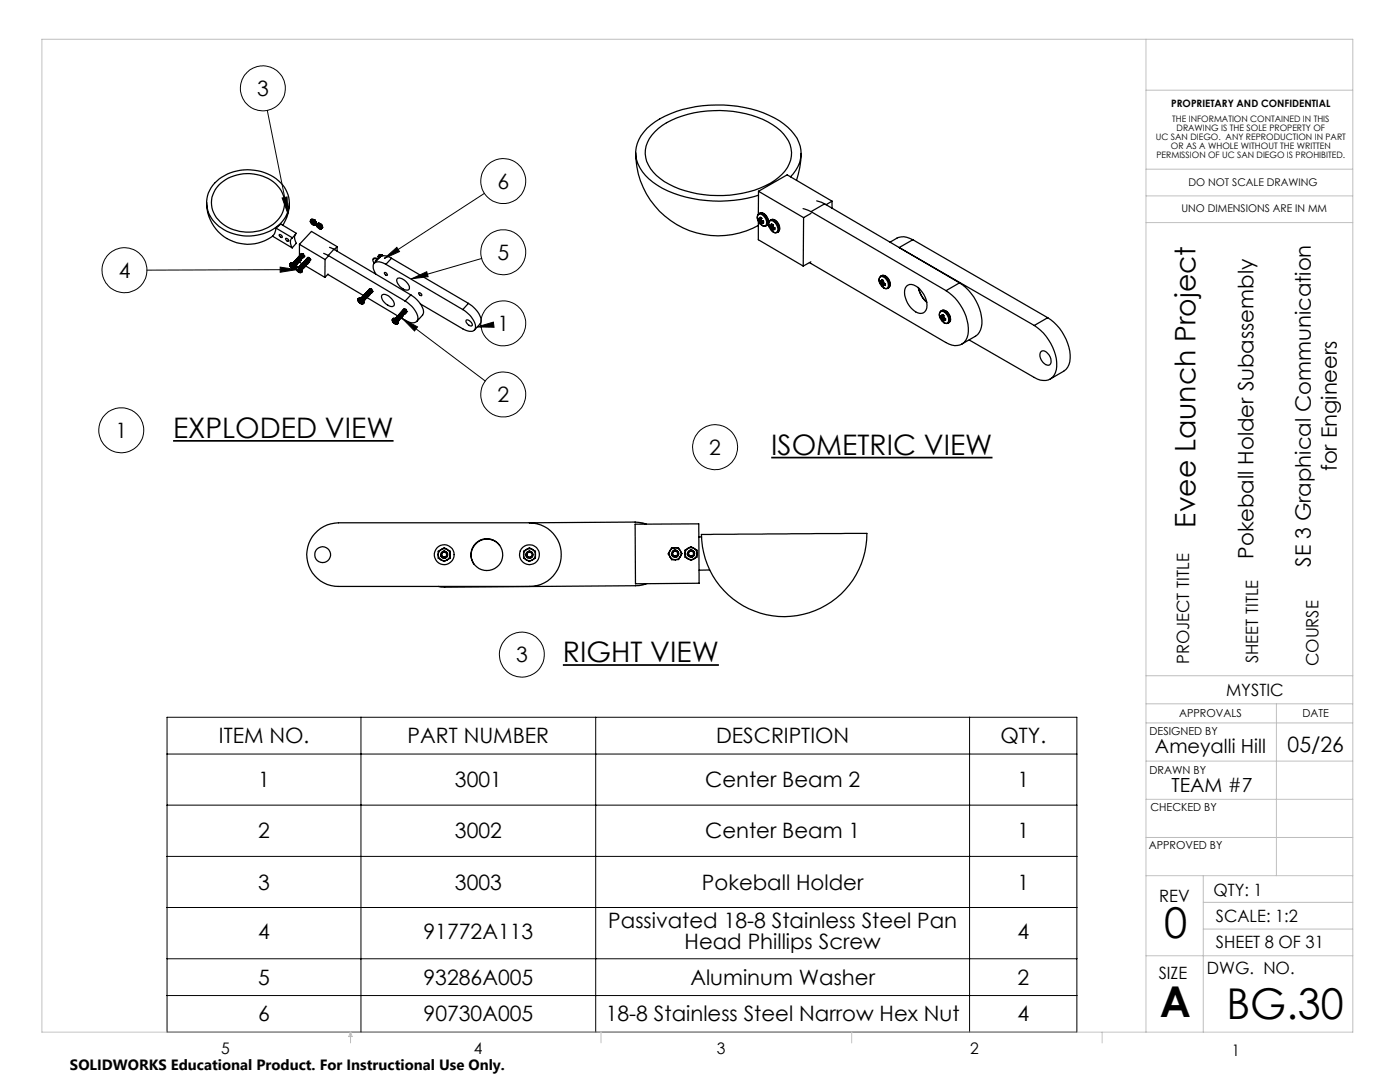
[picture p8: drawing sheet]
<svg xmlns="http://www.w3.org/2000/svg" width="279mm" height="216mm" viewBox="0 0 279 216" stroke-linecap="round" stroke-linejoin="round" font-family="sans-serif">
<defs><g id="words">
<g font-size="8.5">
<text x="232.3" y="187.1">0</text>
<text x="231.5" y="202.9">A</text>
<text x="244.8" y="203.2">BG.30</text>
</g>
<g font-size="5.6">
<text x="34.5" y="87.4">EXPLODED VIEW</text>
<text x="153.9" y="90.7">ISOMETRIC VIEW</text>
<text x="238.6" y="105.3" transform="rotate(-90 238.6 105.3)">Evee Launch Project</text>
<text x="112.3" y="132.1">RIGHT VIEW</text>
</g>
<g font-size="4.2">
<text x="51.3" y="19.1">3</text>
<text x="99.3" y="37.6">6</text>
<text x="99.3" y="51.8">5</text>
<text x="23.7" y="55.4">4</text>
<text x="99.3" y="66">1</text>
<text x="99.3" y="80.2">2</text>
<text x="23" y="87.3">1</text>
<text x="141.6" y="90.7">2</text>
<text x="266.8" y="94" transform="rotate(-90 266.8 94)">for Engineers</text>
<text x="250.2" y="111.5" transform="rotate(-90 250.2 111.5)">Pokeball Holder Subassembly</text>
<text x="261.6" y="113.1" transform="rotate(-90 261.6 113.1)">SE 3 Graphical Communication</text>
<text x="103" y="132.1">3</text>
<text x="43.7" y="148.3">ITEM NO.</text>
<text x="81.4" y="148.3">PART NUMBER</text>
<text x="142.9" y="148.3">DESCRIPTION</text>
<text x="199.6" y="148.3">QTY.</text>
<text x="257" y="150.1">05/26</text>
<text x="51.5" y="157.1">1</text>
<text x="90.8" y="157.1">3001</text>
<text x="140.7" y="157.1">Center Beam 2</text>
<text x="203.1" y="157.1">1</text>
<text x="51.5" y="167.3">2</text>
<text x="90.8" y="167.3">3002</text>
<text x="140.7" y="167.3">Center Beam 1</text>
<text x="203.1" y="167.3">1</text>
<text x="51.5" y="177.5">3</text>
<text x="90.8" y="177.5">3003</text>
<text x="140.1" y="177.5">Pokeball Holder</text>
<text x="203.1" y="177.5">1</text>
<text x="121.4" y="185.3">Passivated 18-8 Stainless Steel Pan</text>
<text x="51.5" y="187.3">4</text>
<text x="84.5" y="187.3">91772A113</text>
<text x="136.6" y="189.4">Head Phillips Screw</text>
<text x="203.1" y="187.3">4</text>
<text x="51.5" y="196.5">5</text>
<text x="84.5" y="196.5">93286A005</text>
<text x="137.8" y="196.5">Aluminum Washer</text>
<text x="203.1" y="196.5">2</text>
<text x="51.6" y="203.8">6</text>
<text x="84.5" y="203.8">90730A005</text>
<text x="120.9" y="203.8">18-8 Stainless Steel Narrow Hex Nut</text>
<text x="203.1" y="203.8">4</text>
</g>
<g font-size="3.9">
<text x="230.5" y="150.2">Ameyalli Hill</text>
<text x="233.8" y="158">TEAM #7</text>
</g>
<g font-size="3.4">
<text x="237.3" y="132.5" transform="rotate(-90 237.3 132.5)">PROJECT TITLE</text>
<text x="251.1" y="132.3" transform="rotate(-90 251.1 132.3)">SHEET TITLE</text>
<text x="263.1" y="133" transform="rotate(-90 263.1 133)">COURSE</text>
<text x="244.7" y="138.8">MYSTIC</text>
<text x="231.3" y="180">REV</text>
<text x="242.2" y="178.7">QTY: 1</text>
<text x="242.7" y="183.9">SCALE: 1:2</text>
<text x="242.7" y="189.2">SHEET 8 OF 31</text>
<text x="231.3" y="195.4">SIZE</text>
<text x="240.9" y="194.3">DWG. NO.</text>
</g>
<g font-size="3.2">
<text x="44.2" y="210.4">5</text>
<text x="94.6" y="210.3">4</text>
<text x="143.1" y="210.4">3</text>
<text x="193.6" y="210.3">2</text>
<text x="245.8" y="210.7">1</text>
</g>
<text font-size="3" x="14" y="213.5">SOLIDWORKS Educational Product. For Instructional Use Only.</text>
<g font-size="2.2">
<text x="235.3" y="143.1">APPROVALS</text>
<text x="259.9" y="143.1">DATE</text>
<text x="229.4" y="146.7">DESIGNED BY</text>
<text x="229.4" y="154.4">DRAWN BY</text>
<text x="229.6" y="161.8">CHECKED BY</text>
<text x="229.3" y="169.4">APPROVED BY</text>
</g>
<g font-size="2.1">
<text x="237.2" y="37.1">DO NOT SCALE DRAWING</text>
<text x="235.8" y="42.3">UNO DIMENSIONS ARE IN MM</text>
</g>
<text font-size="2" x="233.8" y="21.4">PROPRIETARY AND CONFIDENTIAL</text>
<g font-size="1.8">
<text x="230.7" y="27.9">UC SAN DIEGO. ANY REPRODUCTION IN PART</text>
<text x="233.7" y="29.7">OR AS A WHOLE WITHOUT THE WRITTEN</text>
<text x="233.9" y="24.4">THE INFORMATION CONTAINED IN THIS</text>
<text x="234.8" y="26.2">DRAWING IS THE SOLE PROPERTY OF</text>
<text x="230.8" y="31.5">PERMISSION OF UC SAN DIEGO IS PROHIBITED.</text>
</g>
</g></defs>
<path d="M34.5 88h44M153.9 91.3h44.2M112.3 132.7h31.2" fill="none" stroke="#000" stroke-width=".34"/>
<g fill="none" stroke="#000" stroke-width=".2">
<path d="M53.3 22l4.2 20.7M56.3 39.5l1-.2 .2 3.4zM96.7 38.6l-20 13M55.9 53.3l3.3 .5-3.3 .5zM59.2 53.8l-29.9 .1M76.7 51.6l2.5-2.2 .5 .8zM82.1 55.6l3.1-1.4 .2 1zM96.1 51.6l-14 4M80.4 63.6l16.4 12.4M80.4 63.6l2.9 1.6-.6 .8zM95.2 65.2l3.3-.9 .1 1zM96 65.1l-.8 .1"/>
<path d="M33.3 143.1h181.6v62.9h-181.6zM33.3 150.5h181.6M72 143.1v62.9M118.9 143.1v62.9M193.5 143.1v62.9M33.3 160.7h181.6M33.3 170.9h181.6M33.3 181.1h181.6M33.3 191.3h181.6M33.3 198.6h181.6"/>
<circle cx="52.5" cy="17.6" r="4.5"/>
<circle cx="100.4" cy="36.1" r="4.5"/>
<circle cx="24.9" cy="53.9" r="4.5"/>
<circle cx="100.4" cy="50.3" r="4.5"/>
<circle cx="100.4" cy="78.7" r="4.5"/>
<circle cx="100.4" cy="64.5" r="4.5"/>
<circle cx="24.2" cy="85.9" r="4.5"/>
<circle cx="142.7" cy="89.2" r="4.5"/>
<circle cx="104.2" cy="130.6" r="4.5"/>
</g>
<g fill="none" stroke="#c0c0c0" stroke-width=".2">
<path d="M8.4 7.8h261.6v198.2h-261.6zM228.7 7.8v198.2M228.7 18h41.3M228.7 33.8h41.3M228.7 39.1h41.3M228.7 44.4h41.3M228.7 134.8h41.3M228.7 159.5h41.3M228.7 151.9h41.3M228.7 144.3h41.3M228.7 140.4h41.3M254.7 140.4v34.3"/>
<path d="M228.7 174.7h41.3M228.7 167.1h41.3M240.1 174.7v31.3M228.7 190.7h41.3M240.1 185.4h29.9M240.1 180.1h29.9M70 206v2.1M70 206l.3 .8h-.7zM119.9 206v2.1M170 206v2.1M220 206v2.1"/>
</g>
<path d="M56.3 39.5l1-.2 .2 3.4zM76.7 51.6l2.5-2.2 .5 .8zM82.1 55.6l3.1-1.4 .2 1zM95.2 65.2l3.3-.9 .1 1zM80.4 63.6l2.9 1.6-.6 .8zM55.9 53.3l3.3 .5-3.3 .5z" fill="#000"/>
<g fill="none" stroke="#000" stroke-width=".25">
<path d="M42.8 36.5a9.5 9.5 0 0 1 14 .9 5.8 5.8 0 0 1-2.4 8.4 9.6 9.6 0 0 1-12-1.9 5.5 5.5 0 0 1 .4-7.4zM43.6 37a8.3 8.3 0 0 1 12.5 1 5.3 5.3 0 0 1-2.6 7.4 8.3 8.3 0 0 1-10.6-2.4 4.9 4.9 0 0 1 .7-6zM126.9 30.4a16.5 16.5 0 0 0 24.4 14.6M130.7 26.3a17.1 17.1 0 0 1 11.7-4.2 19.3 19.3 0 0 1 13.4 4 5.7 5.7 0 0 1 .9 8 15.4 15.4 0 0 1-9.8 4.7 21.1 21.1 0 0 1-15.1-3.2 6.3 6.3 0 0 1-2.9-6.5 6.5 6.5 0 0 1 1.8-2.8zM151.4 38.2l9 5.2M151.4 38.2l5.7-3.3 9 5.2M151.4 38.2l-.1 4.6M157.8 35.3a6.2 6.2 0 0 0 .1-9.2 18.8 18.8 0 0 0-12.1-5 24.2 24.2 0 0 0-15.1 3.2 7.2 7.2 0 0 0-3.7 7.6 9.8 9.8 0 0 0 5.2 5.7 26.4 26.4 0 0 0 19.2 1.3M159.9 30.6a17.7 17.7 0 0 1-.9 5.4M41.2 40.4a8.3 8.3 0 0 0 4.5 7.4 8.3 8.3 0 0 0 8.7-.7M54.4 47.1l3.9 2.4M55.1 45.5l.9-.8 3.2 1.9-.9 .8"/>
<path d="M55.1 45.5a2.56 2.56 0 0 1-.7 1.6M55.1 45.5l3.2 1.9M55.7 46.8a.47 .47 0 0 1 .6 .6l-.5-.3zM57 47.6a.43 .43 0 0 1 .5 .6l-.3-.2zM57.7 40.6l-.2 2.1-1.1 2.2M57.8 52.7a.75 .75 0 0 1 1 .9 .91 .91 0 0 1-1-.9zM57.9 52.6a.81 .81 0 0 1 1 .9M58 53.2a.34 .34 0 0 1-.2-.4 .34 .34 0 0 1 .3-.2 .93 .93 0 0 1 .8 1M58 52.6l.2-.1 .4 .1M58 53.1l.1 .1M58 53.1h.1M58.1 53.1h.1"/>
<path d="M58.1 53.1l-.1-.1v.1M58.1 53.2h.1M58.1 53.2v.1M58.1 53.3h.1M58.1 53.3l.1 .1M58.2 53.4l.1 .1M58.2 53l-.1 .1M58.2 53l-.1 .2M58.3 53l-.2 .2M58.3 53.4v.1M58.3 53.4h.1M58.3 53.2l.1 .1"/>
<path d="M58.3 53.2h.1M58.3 53.2l-.1 .2M58.3 53.1l-.2 .2M58.3 53.2l-.2 .1M58.3 47.4a1.49 1.49 0 0 0 0 2.1M58.3 53.1v.1M58.3 53.1l-.1-.1-.1 .1M58.4 53.4h.1M58.4 53.3l.2 .1h-.2M58.4 53.3h.1M58.4 52.5h.3M58.4 53.3l-.1 .1"/>
<path d="M58.5 53.3l-.1 .1M58.5 52.4h.3M58.6 52.6a.64 .64 0 0 1 .3 .9M58.6 52.3h.1M58.6 52.6l.3 .3M58.6 52.3h.3M58.7 52.2h.1M58.7 52.5l.3 .3M58.7 52.5l.3 .4-.1 .1M58.7 52.5h.1M58.7 52.5l.3 .5M58.7 52.2h.3"/>
<path d="M58.8 52.4l-.3 .1M58.8 52.4l.2 .2v.3M58.8 52.4h.1M58.8 52.4l.3 .3M58.8 52.4l.3 .4M58.9 46.8l-.1 .8 .3 .9-.8 1M58.9 52.4h-.3M58.9 52.4l.3 .2-.1 .2M58.9 52.3l.2 .2 .1 .3M58.9 52h.3M58.9 52.3v.1M58.9 52.3l.3 .3"/>
<path d="M58.9 53.5l-.2 .2-.3-.1M59 53h.1M59 52.2l.3 .3M59 52.2l-.3 .1M59 52.2l.3 .3-.1 .2M59 52.2l.3 .5M59 51.9h.3M59 52.2h.1M59.1 52.1l-.3 .1M59.1 52.1l.2 .2v.3M59.1 52.8h.1M59.1 51.8h.1"/>
<path d="M59.1 52.1l.2 .3M59.1 52.1l.3 .5M59.1 52.1h-.3M59.1 51.8h.3M59.1 52.1h.1M59.2 53.4a.79 .79 0 0 1 .8 1h-.1a.87 .87 0 0 1-.7-1zM59.2 53.4l-.1 .2 .1 .3M59.2 52l-.3 .1M59.2 52l.3 .4-.1 .1M59.2 52h.1M59.2 52l.2 .2v.3M59.2 53.4a.92 .92 0 0 1 1 .9"/>
<path d="M59.2 51.7h.1M59.2 52l.2 .3M59.2 51.7h.2M59.2 53.3l.7 .1M59.2 53.9v-.1l.1 .1M59.2 53.9l.1 .1M59.2 53.3a.92 .92 0 0 1 1.1 1M59.2 53.3v.1M59.3 51.6h.1M59.3 51.9l.2 .3M59.3 51.9l-.4 .1M59.3 51.9l.3 .4-.1 .1"/>
<path d="M59.3 51.9h.1M59.3 51.9l.2 .5M59.3 51.6h.2M59.3 53.8l-.1 .1M59.3 53.9h.1M59.3 54h.1M59.3 51.8l-.2 .1M59.3 51.8l.3 .2v.3M59.3 51.8h.1M59.3 54l.2-.2-.2 .2M59.4 51.5h.1M59.4 54v.1"/>
<path d="M59.4 51.8l.2 .3M59.4 51.8l.3 .4M59.4 51.5h.3M59.4 54.1h.1M59.4 54.1v.1M59.4 53.8v-.1l.2 .1M59.4 53.9h.1M59.4 53.8h.1l-.1 .1M59.4 53.8v.1M59.4 54.2h.2M59.4 51.7l-.2 .1M59.4 51.7l.3 .3v.2"/>
<path d="M59.4 51.7h.1M59.4 51.7l.3 .2v.2M59.4 51.4h.3M59.5 51.7l.2 .3M59.5 52.4h.1M59.5 51.3h.1M59.5 51.6l.3 .3M59.5 51.6l-.3 .1M59.5 51.6l.4 .4-.1 .1M59.5 51.6h.1M59.5 51.6l.3 .4M59.5 51.3h.3"/>
<path d="M59.6 54.2h.1M59.6 53.9v.1M59.6 53.9h.1M59.6 54l-.2 .2M59.6 53.9l-.2 .2M59.6 54h.1M59.6 53.8v.1M59.6 51.5l-.3 .1M59.6 51.5l.3 .2v.3M59.6 51.5h.1M59.6 53.8l-.2 .2M59.6 53.8l-.2 .3"/>
<path d="M59.7 54.3h.5M59.7 52.2h.1M59.7 54.2h.1M59.7 54l.1 .2h-.1M59.7 54h.1M59.7 51.5l.2 .3M59.7 51.5l.2 .4M59.7 53.3h.3zM59.7 54l-.1 .2M59.7 51.4l-.3 .1M59.7 51.4l.3 .3v.2M59.7 51.4l.3 .4"/>
<path d="M59.7 52.1v.2l.6 .3M59.7 51.4h.1M59.7 54.1v.1M59.8 51.4l.2 .2M59.8 51.1h.2M59.8 48.8v2.3M59.8 54.1l-.1 .1M59.8 48.8l5.1 3M59.8 48.8l2.4-2.6 5.1 3M59.8 53.2h.3M59.8 53.2h.1M59.8 52h.1"/>
<path d="M59.8 53.4l.3 .3M59.8 51.3l.3 .3M59.8 51.3l-.3 .1M59.8 51.3l.3 .3-.1 .2M59.8 51.3l.3 .4M59.8 51h.3M59.8 51h.1M59.8 51.3h.1M59.9 53.4l.4 .5v.3M59.9 53.4l.2 .3M59.9 53.4h.1M59.9 53.1h.3"/>
<path d="M59.9 51.2l-.3 .1M59.9 51.2l.2 .2v.2M59.9 53.1h.1M59.9 51.9h.1M59.9 50.9h.1M59.9 51.2l.3 .3M59.9 51.2l.3 .4M59.9 51.2h-.2M59.9 50.9h.3M59.9 51.2h.1M60 53h.1M60 53.3l.3 .3"/>
<path d="M60 53.3l.3 .3-.1 .1M60 53.3l.3 .4M60 53h.3M60 53.3h.1M60 51.1l.3 .3v.2M60 51.1h.1M60 51.1l.3 .2v.2M60 50.8h.1M60 51.1l.3 .3M60 50.8h.3M60 51.8v.1M60.1 52.9h.1"/>
<path d="M60.1 53.2l.3 .2M60.1 53.2h-.3M60.1 53.2l.3 .3-.1 .2M60.1 53.2h.1M60.1 53.2l.3 .4M60.1 52.9h.3M60.1 50.7h.1M60.1 51l.3 .3M60.1 51h-.3M60.1 51l.3 .4-.1 .1M60.1 51h.1M60.1 51l.3 .4"/>
<path d="M60.1 50.7h.3M60.1 51.7v.1M60.1 53.1h-.2M60.1 53.1l.3 .3v.2M60.1 52.8h.1M60.1 53.1h.1M60.2 53.1l.2 .2M60.2 53.1l.3 .4M60.2 52.8h.3M60.2 50.9l-.3 .1M60.2 50.9l.2 .2v.3M60.2 50.9h.1"/>
<path d="M60.2 50.9l.3 .3M60.2 50.6v.1M60.2 50.9l.3 .4M60.3 52.7h.1M60.3 53l.2 .2M60.3 53l-.4 .1M60.3 53l.3 .3-.1 .1M60.3 53h.1M60.3 53l.2 .4M60.3 52.7h.2M60.3 54.3h-.1M60.3 50.8l-.3 .1"/>
<path d="M60.3 50.8l.3 .3-.1 .2M60.3 50.8h.1M60.3 50.8l.3 .2M60.4 53.6h.1M60.4 52.6h.1M60.4 52.9l.2 .2M60.4 52.9l-.4 .1M60.4 52.9l.2 .3v.1M60.4 52.9h.1M60.4 52.9l.2 .4M60.4 52.6h.2M60.4 51.4h.1"/>
<path d="M60.4 50.7l-.3 .1a.34 .34 0 0 1 .4 0 .34 .34 0 0 1 .1 .4l-.1-.2-.2-.2M60.4 50.7l.3 .3-.1 .2M60.4 50.7h.1M60.4 50.7l.1 .1M60.4 52.8h-.3M60.4 52.8l.3 .3v.1M60.4 52.5h.3M60.4 52.8h.1M60.5 53.5h.1M60.5 52.8l.2 .2M60.5 52.8l.2 .4M60.5 51.3h.1"/>
<path d="M60.5 52.7l.3 .2M60.5 52.7h-.3M60.5 52.7l.3 .3-.1 .1M60.5 52.7l.3 .4M60.5 52.7h.1M60.6 53.3h.1M60.6 52.6l.3 .2M60.6 52.6h-.3M60.6 52.6l.3 .2v.2M60.6 52.6l.3 .4 3.9 2.4M60.6 52.3h.3M60.6 52.6h.1"/>
<path d="M60.7 51.1h.1M60.7 52.5h-.3M60.7 52.5l.3 .2v.2M60.7 53.2h.1M60.7 52.5l.3 .2M60.7 52.5l.3 .4M60.7 52.2h.3M60.7 52.5h.1M60.8 52.1h.1M60.8 52.4l.3 .2M60.8 52.4h-.3M60.8 52.4l.3 .2-.1 .2"/>
<path d="M60.8 52.4l.3 .4M60.8 52.1h.3M60.8 52.4h.1M60.9 52h.1M60.9 52.3l.3 .2M60.9 52.3h-.3M60.9 52.3l.3 .3-.1 .1M60.9 52.3h.1M60.9 52.3l.3 .4M60.9 52h.3M61 52.2l.3 .3-.1 .1M61 51.9h.1"/>
<path d="M61 52.2h.1M61 52.2l.3 .2M61 52.2l.3 .4M61 51.9h.3M61.1 51.8h.1M61.1 52.1l.3 .2M61.1 52.1l-.2-.1-.2 .2h.3M61.1 52.1l.3 .3-.1 .1M61.1 52.1h.1M61.1 52.1l.3 .4M61.1 51.8h.3M61.1 52.8h.1"/>
<path d="M61.2 52.7h.1M61.2 51.6h.1M61.2 52l.3 .2M61.2 52h-.3M61.2 52l.3 .2-.1 .2M61.2 52h.1M61.2 52l.3 .4M61.2 51.6h.3M61.3 51.9h-.3M61.3 51.9l.3 .2-.1 .2M61.3 51.9h.1M61.3 52.6h.1"/>
<path d="M61.3 51.9l.3 .2M61.3 51.9l.3 .4M61.4 51.8l.3 .2M61.4 51.8h-.3M61.4 51.8l.3 .2-.1 .2M61.4 51.8l.3 .4M61.4 51.8h.1M61.5 52.4h.1M61.5 51.6l.3 .3M61.5 51.7h-.3M61.5 51.7l.3 .2-.1 .2M61.5 51.4h.1"/>
<path d="M61.5 51.6l.3 .5M61.5 51.6v.1M61.6 52.3h.1M61.6 51.5l.2 .3M61.6 51.5l-.3 .1h.3M61.6 51.5l.3 .5M61.6 51.5v.1M61.7 51.4l-.4 .1a.35 .35 0 0 1 .5 0 .35 .35 0 0 1 0 .5v-.2l-.2-.2M61.7 51.5h-.4M61.7 51.5l.2 .2v.2M61.7 51.4l.1 .1M61.7 51.4v.1"/>
<path d="M61.8 52.1h.1M61.9 52h.1M61.9 44.2l.3 .4M62 51.8v.1M62 43.9l.2 .1M62 43.9l-.1 .3M62 51.9h-.1M62.2 44.2l.3 .1 .2 .3a.39 .39 0 0 1-.4 0 .39 .39 0 0 1-.1-.4zM62.2 44l-.3 .2M62.2 44l.5 .3M62.2 44.6l.5 .3M62.2 44h.3"/>
<path d="M62.2 44.2h.1M62.3 44.2a.27 .27 0 0 0 .1 .3 .27 .27 0 0 0 .3 .1M62.3 44.2l.4 .4zM62.3 44.8l.4 .1M62.5 44l.2 .3M62.6 43.8l.3 .2M62.6 43.8l-.4-.1-.2 .2M62.6 43.8l-.1 .2M62.7 44.3l.2 .4M62.7 44.9h.2M62.7 44.3l.2 .2M62.7 43.9h.1"/>
<path d="M62.7 43.9l.2 .1M62.9 44.7l-.2 .2M62.9 44.7v.2M62.9 44l.2 .3M62.9 44.5v.2M63.1 44.3v.4l-.2 .2M63.1 44.3l-.2 .2M63.1 44.9l.2 .3M63.3 45.2l.3 .4M63.3 44.8v.4M63.3 44.8l.4 .1M63.3 44.8l-.2 .1"/>
<path d="M63.3 45.2l.1 .1M63.4 45.3h.1M63.4 45l.1 .3M63.4 45a.35 .35 0 0 1 .4 .1 .35 .35 0 0 1 .1 .4l-.4-.2M63.4 44.7l.3 .2M63.4 44.7l-.1 .1M63.5 45v.3M63.5 45h-.1M63.5 45l.2 .3 .3 .1M63.5 45h.1M63.6 45.5h.1M63.6 44.5l.3 .1"/>
<path d="M63.6 45l.4 .3M63.6 44.5l-.5 .4M63.6 44.5l-.2 .2M63.6 45.5v.1M63.6 45.6l.5 .1M63.6 45l.3 .3M63.7 44.9l.4 .4M63.7 44.9l.3 .1M63.9 44.6l.3 .2M63.9 44.6l.3 .3M64 45l.1 .3M64.1 45.3v.4"/>
<path d="M64.1 45.3l.1 .2M64.2 44.8l.2 .6-.2 .1M64.2 44.8l-.2 .2M64.2 45.5l-.1 .2M64.6 50.6l.9 .4M64.9 51.8l-.1 3.6M65.4 54.8l7.2 4.2 .3-.1M65.5 54.7l-.7 .7M65.5 51l15.4 9.1M65.5 51.1l-.6 .7M65.8 49.4l.8 .3M66.6 49.7l-1.1 1.3"/>
<path d="M66.6 49.7l15.4 9.1M67.3 49.2l-.6 .6M67.3 49.2v.9M71.4 59.8a.77 .77 0 0 1 1.1 .8 .79 .79 0 0 1-1.1-.8zM71.5 59.7l.1 .5M71.5 59.5h.3l.4 .1M71.5 59.5v.1a.87 .87 0 0 1 1 1M71.5 59.5a.87 .87 0 0 1 1.1 1M72 59.5h.3M72.1 59.4h.3M72.2 59.6a.69 .69 0 0 1 .4 .9M72.2 59.6l.3 .3z"/>
<path d="M72.2 59.3h.1M72.2 59.3h.3M72.3 59.2h.1M72.3 59.5l.3 .3M72.3 59.5l.2 .2v.3M72.3 59.5h.1M72.3 59.5l.3 .5M72.3 59.2h.3M72.4 59.4l-.3 .1M72.4 59.4l.3 .3-.1 .2M72.4 59.1h.3M72.4 59.4h.1"/>
<path d="M72.4 59.4l.3 .3M72.4 59.4l.3 .5M72.5 59.3l.3 .3M72.5 59.3l-.3 .1M72.5 59.3l.3 .3-.1 .2M72.5 59.3h.1M72.5 59.3l.3 .5M72.6 60h.1M72.6 59.2l.3 .3M72.6 59.3h-.3M72.6 59.3l.2 .1v.3M72.6 59.2l.3 .5"/>
<path d="M72.6 58.9h.3M72.6 59.2v.1M72.7 59.2h-.3M72.7 59.9h.1M72.7 59.1l.3 .3M72.7 59.1l.2 .2 .1 .3-.3-.4M72.7 58.8h.3M72.7 58.8h.1M72.7 59.1v.1M72.8 59.8h.1M72.8 58.7h.1M72.8 59l.3 .3"/>
<path d="M72.8 59.1h-.3M72.8 59.1l.3 .2-.1 .2M72.8 59l.3 .5M72.8 59l-.3 .1M72.8 58.7h.3M72.8 59v.1M72.9 58.6h.1M72.9 58.9l.3 .3M72.9 58.9l.2 .3v.2M72.9 58.9h.1M72.9 58.9l.3 .4 6.2 3.7M72.9 58.6h.3"/>
<path d="M72.9 59.7h.1M73 58.8l-.3 .1M73 58.8l.2 .3v.2M73 58.5h.3M73 58.8h.1M73 58.8l.2 .3M73 58.8l.2 .2v.3M73.1 58.4h.1M73.1 58.7l.2 .3M73.1 58.7l-.4 .1M73.1 58.7l.3 .4-.1 .1M73.1 58.7h.1"/>
<path d="M73.1 58.7l.2 .5M73.1 58.4h.2M73.2 59.4h.1M73.2 58.3h.1M73.2 58.6l.2 .3M73.2 58.6l-.4 .1M73.2 58.6l.2 .3v.2M73.2 58.6h.1M73.2 58.6l.2 .5M73.2 58.3h.2M73.2 58.5l-.2 .1M73.2 58.5l.3 .3v.2"/>
<path d="M73.2 58.2h.4M73.2 58.5h.1M73.3 58.5l.2 .3M73.3 58.5l.3 .4M73.3 59.2h.1M73.3 58.4l.3 .3M73.3 58.4l-.3 .1M73.3 58.4l.3 .3v.2M73.3 58.4h.1M73.3 58.4l.3 .4M73.3 58.1h.3M73.3 58.1h.1"/>
<path d="M73.4 59.1h.1M73.4 58.3l-.3 .1M73.4 58.3l.3 .3v.2M73.4 58.3l.3 .5M73.4 58h.3M73.4 58.3h.1M73.5 58.3l.2 .3M73.5 58.2l-.3 .1M73.5 58.2l.3 .3v.2M73.5 57.9h.3M73.5 58.9h.1M73.6 58.2l.2 .3"/>
<path d="M73.6 58.2l.2 .3v.2M73.6 58.2h-.1M73.6 58.8h.1M73.6 57.8h.1M73.6 58.1l.3 .3M73.6 58.1l-.3 .1M73.6 58.1l.3 .3-.1 .2M73.6 58.1l.3 .5M73.6 57.8h.3M73.6 58.1h.1M73.7 57.7h.1M73.7 58l.3 .3"/>
<path d="M73.7 58l-.3 .1M73.7 58l.3 .3-.1 .2M73.7 58h.1M73.7 58l.3 .5M73.7 57.7h.3M73.8 57.9l-.3 .1M73.8 57.9l.3 .3-.1 .2M73.8 57.6v.1M73.8 57.9h.1M73.8 57.9l.3 .3M73.8 57.9l.3 .3v.1M73.9 57.8l.3 .3"/>
<path d="M73.9 57.8l-.3 .1M73.9 57.8l.3 .4-.1 .1M73.9 57.8h.1M73.9 57.8l.3 .4M74 58.5h.1M74 57.7h-.3a.36 .36 0 0 1 .4 .1 .36 .36 0 0 1 .1 .4M74 57.7l.3 .3-.1 .2M74 57.7h.1M74 57.7l.2 .1M74.2 58.2h.1M74.3 58.1h.1M74.5 51.7l.3-.2 .6 .2"/>
<path d="M75 52v.1M75.1 52.1h-.2v.2M75.3 51.8l-.2-.1a.45 .45 0 0 0-.7 0 .45 .45 0 0 0 .2 .7l.1 .1M75.5 51.2l.1 .3zM75.5 51h.2M75.5 51v.2M75.7 51l-.2 .2M75.7 51l.3 .2M75.7 51h.3M75.8 51.3l-.1 .1M75.8 51.3h.1M76 51l.1 .2"/>
<path d="M76.2 50.9l-.5-.1-.2 .2M76.2 50.9l-.2 .1M76.2 50.9l.2 .1M76.2 58.9a2.01 2.01 0 0 1 2.4 1.4 .6 .6 0 0 1-.1 .8 .6 .6 0 0 1-.9-.1 2.04 2.04 0 0 1-1.4-2.1zM76.3 50.9h.1M76.3 50.9l.1 .1M76.7 54.4a.41 .41 0 0 1 .5 .1 .41 .41 0 0 1 0 .5l-.4-.3zM77 52.7a1.93 1.93 0 0 0-2.4-.1 2.16 2.16 0 0 0 .4 2.2M77 52.7l15.4 9.1M78.1 51.5a2.08 2.08 0 0 0-2.3-.2l-1.1 1.2M78.1 51.5l-1.1 1.2M78.1 51.5l15.4 9"/>
<path d="M79.4 55.5a2.29 2.29 0 0 1 2.3 2.1 .99 .99 0 0 1-1.5-.1 1.44 1.44 0 0 1-.8-2zM82 58.8a4.8 4.8 0 0 1 2.5 3.6l-.1 .4-1.2 1.3M82 58.8l-1.1 1.3M83.6 58.4a.47 .47 0 0 1 .5 .6l-.5-.3zM151.3 42.9a.95 .95 0 0 1 1.4 .6 1.04 1.04 0 0 1-.1 1.6 1.64 1.64 0 0 1-1.3-2.2zM151.3 43.9l.2 .2M151.3 44.2v3.6l9 5.3M151.5 42.7a.99 .99 0 0 0-.2 1.3M151.5 42.7a1.62 1.62 0 0 1 1.5 2.3h-.1M151.5 43.7h.1M151.5 43.7l-.2-.1v.3M151.5 44.1h.1"/>
<path d="M151.5 44.1l.1 .1M151.6 44.2h.1M151.6 44.2v.1M151.6 43.7h.1M151.6 44.3h.1M151.6 44.3l.1 .3M151.6 43.6v.1M151.7 42.5a1.59 1.59 0 0 1 1.7 1.9l-.4 .5M151.7 42.5a1.12 1.12 0 0 1 1.3 .8 1.16 1.16 0 0 1 0 1.6M151.7 42.5l-.2 .2M151.9 44.5l.1 .2-.3-.1M151.9 44.5h.1"/>
<path d="M151.9 43.8l.1 .2M151.9 43.8l-.4 .3M152 44.4l-.1 .1M152 44.4h.1M152 44l.1 .1M152 44h.1M152 44.4l.3-.2-.6 .4M152 43.6l-.7 .3M152 43.5l-.4 .1M152 44l-.4 .2M152 43.5l-.1 .3M152 43.5a.21 .21 0 0 0-.3-.2 .21 .21 0 0 0-.1 .3"/>
<path d="M152 43.6l-.4 .1M152.1 45h.8M152.1 44.4h.1M152.1 44.1a.23 .23 0 0 1 .3 .1 .23 .23 0 0 1-.1 .3l-.2-.1M152.1 44.1h.1M152.1 44.1l-.5 .2M152.4 44.2l-.3 .2M153 44.9l-.1 .1M153.5 44.2a.92 .92 0 0 1 1.4 .6l.2 .4a.7 .7 0 0 1 .1 .9 .7 .7 0 0 1-.9 .2l-.5-.5a1.57 1.57 0 0 1-.3-1.6zM153.6 45.2l.1 .2M153.7 44a1.05 1.05 0 0 0-.2 1.3M153.7 44a1.68 1.68 0 0 1 1.6 2.1l-.2 .3"/>
<path d="M153.7 44l.2-.1a1.64 1.64 0 0 1 1.4 2.4l-.2 .1M153.7 45.4h.1M153.7 45.4l.5-.3-.4 .3M153.8 45h.1M153.8 45.4v.1M153.8 45.5h.1M153.8 45.5l.1 .1M153.8 45l-.2-.1v.3M153.9 45.6h.1M153.9 45.6l.1 .3M153.9 45h.1M153.9 45h-.1"/>
<path d="M153.9 43.9a1.56 1.56 0 0 1 1.7 1.8l-.3 .5M154.2 45.8v.2l-.2-.1M154.2 45.8h.1M154.2 45.7v.1M154.2 45.7h.1M154.2 45.3h.1M154.2 45.2v.1M154.2 45.2h.1M154.2 44.8l-.3 .2M154.2 45.3l-.4 .2M154.2 45.3l.1 .1M154.2 44.8v.4"/>
<path d="M154.2 44.8a.2 .2 0 0 0-.2-.1 .2 .2 0 0 0-.1 .3M154.2 44.9l-.6 .3M154.2 45.7l.4-.2-.6 .4M154.2 44.9l-.4 .1M154.3 45.7h.1M154.3 45.4h.1M154.3 46.3l.5 .2 .3-.1M154.3 45.4a.25 .25 0 0 1 .3 .1 .25 .25 0 0 1 0 .3l-.3-.1M154.3 45.4l-.4 .2M154.4 45.4l-.5 .2M154.6 45.5l-.3 .2M160.3 41.6l1.6 .6"/>
<path d="M160.4 43.4l-.1 9.7M161.5 52.4l27.2 15.9a2.72 2.72 0 0 0 4.3-.9 8.9 8.9 0 0 0-3.6-9l-.6-.4M161.8 52.2l-1.5 .9M161.9 42.2l26.9 15.8M161.9 42.6l-1.5 .8M163 40.1l1.6 .6M164.6 40.7l-2.7 1.5M164.6 40.7l26.9 15.7M166.1 40.1l-1.2 .8M166.1 40.1v1.5M175.6 55.4a.96 .96 0 0 1 1.4 .6l.2 .3a.77 .77 0 0 1 .1 .8 .77 .77 0 0 1-.7 .5l-.7-.6a1.54 1.54 0 0 1-.3-1.6zM175.6 56.4l.2 .2"/>
<path d="M175.8 55.1a1 1 0 0 0-.2 1.4M175.8 55.1a1.12 1.12 0 0 1 1.3 .8 1.22 1.22 0 0 1 .1 1.6M175.8 55.1a1.4 1.4 0 0 1 1.8 1.4v.6l-.3 .3M175.8 56.6h.1M175.8 56.6l.1 .1M175.9 56.7h.1M175.9 56.7v.1M175.9 56.2h.1M175.9 56.2l-.3-.2v.4M175.9 56.8l.1 .2M175.9 56.1a.2 .2 0 0 1 .3-.2 .2 .2 0 0 1 0 .3v.1M175.9 56.1h.1"/>
<path d="M175.9 56.1v.1M175.9 56.8h.1M176 55a1.51 1.51 0 0 1 1.7 1.9l-.4 .5M176.2 56.9l.1 .3-.3-.2M176.2 56.9h.1M176.2 56.3l.1 .1M176.2 56.3h.1M176.2 56.3l-.4 .3M176.3 56.9h.1M176.3 56.4l.1 .1M176.3 56.1h.1M176.3 56.9l.3-.3-.6 .4"/>
<path d="M176.3 56l-.4 .2M176.3 56.4h.1M176.3 56.1l-.7 .3M176.3 56l-.4 .1M176.3 56.4l-.4 .3M176.4 56.9h.1M176.4 56.5h.1M176.4 57.5l.4 .1 .4-.1M176.4 56.5a.23 .23 0 0 1 .3 .2 .23 .23 0 0 1-.1 .2h-.2M176.4 56.6l-.5 .2M176.7 56.7l-.3 .2M177.3 57.4l-.1 .1"/>
<path d="M179.5 49.4l26.9 15.5M180.9 57.1a1.69 1.69 0 0 1 2.3 .3 4.5 4.5 0 0 1 1.6 4.4 1.34 1.34 0 0 1-2.1 .4 4.6 4.6 0 0 1-2-4.8zM182.2 47.8a3.6 3.6 0 0 0-4.6 .5M182.2 47.8l26.9 15.6M182.2 47.8l-2.7 1.6M183.3 57.4l.3 1a4.5 4.5 0 0 0 1.4 1.9M183.3 57.5l.6 1.5 1 1.3M191.5 56.4a9.6 9.6 0 0 1 4.4 8.8 2.75 2.75 0 0 1-1.2 1.9l-2.8 1.6M191.5 56.4l-2.7 1.6M71.6 60.1l.1 .2M71.6 60.1h.1M71.7 60.1h.1"/>
<path d="M71.7 60.1l-.1-.1v.1M71.7 60.3h.1M71.7 60.3l.1 .1M71.7 60.1l.2-.1-.2 .3M71.8 60.4h.1M71.8 60.1h.1M71.8 60.1h-.1M71.8 60.4l.1 .1M71.9 60.5h.1M71.9 60.4h.1M71.9 60.3l.3 .1h-.2M71.9 60.3h.1"/>
<path d="M71.9 60.2v.1M71.9 60.2h.1M71.9 60.1v.1M71.9 60.1l-.1-.1v.1M71.9 60.4l.1-.1-.1 .2M71.9 60.4v.1M71.9 60.3l-.1 .1M71.9 60.1l-.2 .2M71.9 60.2l-.1 .2M72 60.6h.5M72 60.4h.1M72.1 60.3l-.1 .1"/>
<path d="M72.6 60.5l-.1 .1M78.3 63.7a.91 .91 0 0 1 1.1 .9M78.4 63.7a.81 .81 0 0 1 .8 1 .83 .83 0 0 1-.8-1zM78.4 63.7l-.1 .2 .1 .3M78.4 63.7a.78 .78 0 0 1 1 .8M78.4 63.6l.3-.1 .3 .2M78.4 64.2l.1 .1M78.5 64.1l-.1 .1M78.5 64.3h.1M78.5 64.1l.1 .1M78.5 64.1h.1M78.5 64.1l-.1-.1v.2"/>
<path d="M78.6 64.3h.1M78.6 64.2h.1M78.6 64.2l.1-.1-.2 .2M78.6 64.4h.1M78.6 64.4v.1M78.6 64.1h.1M78.6 64.1v.1M78.6 64.5h.2M78.7 64l-.1 .1M78.7 64.1l-.2 .2M78.8 64.5h.1M78.8 64.3h.1"/>
<path d="M78.8 64.2v.1M78.8 64.2h.1M78.8 64.3l-.2 .2M78.8 64.2l-.2 .2M78.8 64.1v.1M78.8 64.1l-.2-.1v.1M78.8 64.1l-.2 .2M78.8 64.3l.2 .2h-.2M78.9 63.6h.3M78.9 64.3l-.1 .2M78.9 64.4l-.1 .1M79 63.5h.1"/>
<path d="M79 63.5h.3M79 63.7a.64 .64 0 0 1 .4 .8M79 63.6l.3 .3M79 63.7l.3 .3M79.1 63.4h.1M79.1 63.4h.2M79.2 63.6l.2 .2M79.2 63.6l.2 .3v.1M79.2 63.6h.1M79.2 63.6l.2 .4M79.2 63.3h.2M79.2 63.3h.1"/>
<path d="M79.2 63.5h-.2M79.2 63.5l.3 .1v.3M79.3 63.5l.2 .2M79.3 63.5l.3 .4M79.3 63.1l.3 .1M79.3 63.1v.1M79.3 63.5h-.1M79.3 63.4h-.2M79.3 63.4l.3 .2v.2M79.3 63.4l.3 .1v.3M79.3 63.4h.1M79.4 63.4l.2 .2"/>
<path d="M79.4 63l.2 .1M79.4 63l-.1 .1M79.4 64.5l-.2 .2-.4-.1M79.4 64h.1M79.4 63h.1M79.4 63.3l.3 .2M79.4 63.3h-.3M79.4 63.3l.3 .2v.2M79.4 63.3l.3 .4M79.4 63h.3M79.4 63.3h.1M79.5 63.2h-.3"/>
<path d="M79.5 63.2l.3 .2v.2M79.5 63.2h.1M79.6 62.9h.1M79.6 63.1l.2 .3M79.6 63.2l.2 .4M79.6 62.9h.2M79.6 63.9h.1M79.6 63.1h-.3M79.6 63.1l.3 .3v.1M79.6 63.1h.1M79.6 63.1l.3 .1v.3M79.6 62.8h.3"/>
<path d="M79.7 63.1l.2 .2M79.7 62.7h.1M79.7 63h-.3M79.7 63l.3 .3-.1 .1M79.7 63h.1M79.7 63l.3 .4M79.7 62.7h.3M79.8 63l.2 .2M79.8 62.9h-.3M79.8 62.9l.2 .1v.3M79.8 62.9h.1M79.8 63.6h.1"/>
<path d="M79.8 62.5h.1M79.8 62.9l.3 .2M79.8 62.9l.3 .4M79.8 62.5h.3M79.9 62.8h-.3M79.9 62.8l.3 .2v.2M79.9 62.8h.1M79.9 62.8l.3 .1v.3M79.9 63.5h.1M79.9 62.4h.1M79.9 62.8l.3 .2M79.9 62.4h.3"/>
<path d="M80 63.4h.1M80 62.7l.3 .2M80 62.7h-.3M80 62.7l.3 .2-.1 .2M80 62.7h.1M80 62.7l.3 .4M80.1 62.6h-.3M80.1 62.6l.2 .1v.3M80.1 63.3h.1M80.1 62.5l.3 .3M80.1 62.5l.3 .5M80.1 62.3h.3"/>
<path d="M80.1 62.5v.1M80.2 62.5h-.3M80.2 62.5l.3 .2-.1 .2M80.2 62.4l.2 .2 .1 .3M80.2 62.2h.3M80.2 62.4v.1M80.2 62.4l.3 .3M80.3 63.1h.1M80.3 62.1h.1M80.3 62.3l.3 .3M80.3 62.4h-.3M80.3 62.4l.3 .2-.1 .2"/>
<path d="M80.3 62.3l.3 .5M80.3 62.3l-.3 .1M80.3 62.1h.3M80.3 62.3v.1M80.4 62.3h-.3M80.4 62.3l.2 .1v.3M80.4 62.3h.1M80.4 61.9h.1M80.4 62.2l.2 .3M80.4 62.3l.3 .4M80.4 61.9h.3M80.5 62.2h-.3"/>
<path d="M80.5 62.2l.3 .2-.1 .2M80.5 62.2h.1M80.5 62.2l.2 .1 .1 .3M80.5 61.8h.1M80.5 62.2l.3 .2M80.5 61.8h.3M80.6 61.7h.1M80.6 62.1l.3 .2M80.6 62.1h-.3M80.6 62.1l.3 .3-.1 .1M80.6 62.1h.1M80.6 62.1l.3 .4"/>
<path d="M80.6 61.7h.3M80.6 61.9l-.2 .1M80.6 61.9l.3 .2v.3M80.6 61.9h.1M80.7 62.7h.1M80.7 61.9l.2 .3M80.7 61.9l.3 .5M80.8 61.8l-.3 .1M80.8 61.8l.2 .3v.2M80.8 61.8h.1M80.8 61.8l.2 .2v.3M80.8 61.7h-.2l-.1 .1"/>
<path d="M80.8 61.8l.2 .3M80.8 61.7a.32 .32 0 0 1 .3 .2 .32 .32 0 0 1-.1 .4M80.9 62.5h.1M80.9 60.1a4.8 4.8 0 0 1 2.5 3.5 1.2 1.2 0 0 1-1.9 .6l-1.5-.8M80.9 61.7l-.4 .1M80.9 61.7l.2 .4M80.9 61.7h.1M81 62.4h.1M81.1 62.2h.1M81.1 62.1v.1M83.9 60.6l8.5 5a1.93 1.93 0 0 0 2.4 .2 2.85 2.85 0 0 0-1.1-3l-1.3-1M93.1 63.9a1.09 1.09 0 0 1 1.1 1.1 .95 .95 0 0 1-1.1-1.1z"/>
<path d="M93.5 60.5a4.8 4.8 0 0 1 2.5 3.6l-.2 .5-1.1 1.3M93.5 60.5l-1.1 1.3M187.6 62.3a.95 .95 0 0 1 1.5 .6 1.09 1.09 0 0 1-.2 1.6 1.69 1.69 0 0 1-1.3-2.2zM187.7 63.3l.2 .2M187.8 62.1a1.08 1.08 0 0 0-.2 1.3M187.8 62.1a1.6 1.6 0 0 1 1.5 2.3l-.1 .1M187.9 63.1h.1M187.9 63.1l-.2-.1v.3M187.9 63.5h.1M187.9 63.5v.1M187.9 63.6h.1M187.9 63.6l.1 .1"/>
<path d="M188 63.7h.1M188 63.7v.3M188 63.1v-.3a.25 .25 0 0 1 .3 .1 .25 .25 0 0 1 0 .4M188 63.1h.1M188 63.1h-.1M188 61.9a1.44 1.44 0 0 1 1.5 1.2 .89 .89 0 0 1 0 1.1 .89 .89 0 0 1-1.1 .2M188 62a1.54 1.54 0 0 1 1.7 1.8l-.4 .6M188 61.9l-.2 .2M188.3 63.9v.2l-.3-.1M188.3 63.3v.1M188.3 63.3h.1M188.3 63.9h.1"/>
<path d="M188.3 63.2l-.4 .3M188.3 63.8v.1M188.3 63.8h.1M188.3 63.4l.1 .1M188.3 63l-.6 .3M188.3 63.8l.4-.2-.7 .4M188.3 63l-.4 .1M188.3 63.4h.1M188.3 62.9l-.3 .2M188.3 63.4l-.4 .2M188.4 63.8h.1M188.4 63.5h.1"/>
<path d="M188.4 63.5a.23 .23 0 0 1 .3 .1 .23 .23 0 0 1-.1 .3l-.2-.1M188.4 63.5l-.4 .2M188.5 63.5l-.5 .2M188.7 63.6l-.3 .2M206.4 64.9a9.7 9.7 0 0 1 4.4 8.8 2.54 2.54 0 0 1-3.8 1.9l-13.6-7.8M207.8 70.2a1.15 1.15 0 0 1 1.6 .6l.3 .8a.95 .95 0 0 1-.5 1.3 1.97 1.97 0 0 1-1.4-2.7zM209.1 63.4a9.7 9.7 0 0 1 4.4 8.8 2.81 2.81 0 0 1-1.2 1.9l-2.7 1.5M209.1 63.4l-2.7 1.5M62.8 106.5a6.4 6.4 0 0 1 4.8-2.2h38.1a6.3 6.3 0 0 1 6.3 6.4 6.3 6.3 0 0 1-6.3 6.3h-38.1a6.3 6.3 0 0 1-5.8-3.7 6.3 6.3 0 0 1 1-6.8zM87.5 110.7l.2 .7 .4 .3M87.5 110.7v.7l.6 .3M87.9 110.8l.4 .4h.5"/>
<path d="M87.9 110.8a.65 .65 0 0 0 .8 .6 .65 .65 0 0 0 .5-.7 .65 .65 0 0 0-.6-.6 .56 .56 0 0 0-.5 .5 .56 .56 0 0 0 .3 .6M87.9 110.8v-.1l.1 .2M88.1 109.6l-.4 .4-.2 .7M88.1 109.6l.4-.1 .8 .1M88.1 111.7l.4 .2 .8-.2M88.1 111.7l.6 .3 .6-.3M88.1 109.6l-.6 .4v.7M88.1 109.6l.6-.3 .6 .3M88.3 111.1l.6 .1M88.4 111.2a.52 .52 0 0 1-.2-.8 .52 .52 0 0 1 .8 0 .52 .52 0 0 1-.2 .8M88.4 111.2h.4M88.7 110a.75 .75 0 0 0-.8 .8"/>
<path d="M88.7 110a.72 .72 0 0 1 .7 .7 .72 .72 0 0 1-.7 .7M88.7 110h-.2M89.3 109.6l.3 .4 .3 .7M89.3 109.6l.6 .4v.7M89.9 110.7l-.3 .7-.3 .3M89.9 110.7v.7l-.6 .3M99.7 108.8a3.2 3.2 0 0 0-4.4-.6 3.2 3.2 0 0 0-.7 4.4M104.5 110.7a1.22 1.22 0 0 0 .6 1M104.5 110.7v.7l.6 .3M105 110.8l.4 .4h.5M105 110.8a.64 .64 0 0 0 .7 .6 .64 .64 0 0 0 .6-.7 .64 .64 0 0 0-.7-.6 .55 .55 0 0 0-.5 .5 .55 .55 0 0 0 .4 .6M105 110.8v-.1v.2"/>
<path d="M105.1 109.6l-.5 .5-.1 .6M105.1 109.6l.4-.1 .8 .1M105.1 111.7l.4 .2 .8-.2M105.1 111.7l.6 .3 .6-.3M105.1 109.6l-.6 .4v.7M105.1 109.6l.6-.3 .6 .3M105.5 111.2a.52 .52 0 0 1-.2-.8 .52 .52 0 0 1 .8 0 .52 .52 0 0 1-.2 .8M105.5 111.2h.4M105.6 110.1l-.4 .2-.2 .5M105.7 104.3l21.1-.1 1.5 .2 .7 .2M105.7 110a.7 .7 0 0 0-.7 .8M105.7 110a.72 .72 0 0 1 .7 .7 .72 .72 0 0 1-.7 .7"/>
<path d="M105.7 110h-.2M106.3 109.6a1.15 1.15 0 0 1 .6 1.1M106.3 109.6l.6 .4v.7M106.9 110.7a1.16 1.16 0 0 1-.6 1M106.9 110.7v.7l-.6 .3M126.8 104.6l12.7-.1v11.9l-12.7 .1zM129.1 116.5l-1.5 .3-.8 .1-38.1 .3-1.2-.2M133.7 109.9a1.14 1.14 0 0 0 0 1.2M133.7 109.9l-.4 .6 .4 .6M133.7 111.1a1.16 1.16 0 0 0 1.1 .6M133.7 111.1l.4 .6h.7M134 110.6l.4 .4 .5-.1"/>
<path d="M134 110.6a.65 .65 0 0 0 .7 .6 .65 .65 0 0 0 .6-.7 .65 .65 0 0 0-.6-.6 .55 .55 0 0 0-.5 .5 .55 .55 0 0 0 .3 .5M134 110.6v-.1l.1 .2M134.5 110.9a.5 .5 0 0 1-.2-.7 .5 .5 0 0 1 .8 0 .5 .5 0 0 1-.2 .7M134.5 110.9h.4M134.7 109.3a1.17 1.17 0 0 0-1 .6M134.7 109.3a1.22 1.22 0 0 1 1 .6M134.7 109.3h-.7l-.3 .6M134.7 109.3h.7l.3 .6M134.7 109.8a.74 .74 0 0 0-.7 .8M134.7 109.8a.71 .71 0 0 1 .7 .7 .71 .71 0 0 1-.7 .7M134.7 109.8a.71 .71 0 0 1 .7 .6 .71 .71 0 0 1-.5 .8M134.7 109.8l-.4 .1"/>
<path d="M135.7 109.9a1.21 1.21 0 0 1 .1 1.2M135.7 109.9l.4 .6-.3 .6M135.8 111.1a1.17 1.17 0 0 1-1 .6M135.8 111.1l-.4 .6h-.6M136.7 110.5a1.24 1.24 0 0 0 .6 1M136.7 110.5v.7l.6 .3M137.2 110.6l.4 .4 .5-.1M137.2 110.6a.64 .64 0 0 0 .7 .6 .64 .64 0 0 0 .6-.8 .64 .64 0 0 0-.8-.5l-.3 .3v.4l.3 .3M137.2 110.6v-.1v.2M137.3 109.4a1.24 1.24 0 0 0-.6 1.1M137.3 109.4l.5-.1 .7 .1M137.3 111.5a1.11 1.11 0 0 0 1.2 0"/>
<path d="M137.3 111.5l.6 .3 .6-.3M137.3 109.4l-.6 .4v.7M137.3 109.4l.6-.3 .6 .3M137.6 110.9l.5 .1M137.7 110.9a.5 .5 0 0 1-.2-.8 .5 .5 0 0 1 .8 0 .5 .5 0 0 1-.2 .8M137.7 110.9h.4M137.8 109.8a.7 .7 0 0 1 .8 .6 .7 .7 0 0 1-.7 .8 .71 .71 0 0 0 .7-.8 .71 .71 0 0 0-.8-.6 .71 .71 0 0 0-.6 .8M138.5 109.4a1.24 1.24 0 0 1 .6 1.1M138.5 109.4l.6 .4v.7M139.1 110.5a1.24 1.24 0 0 1-.6 1M139.1 110.5v.7l-.6 .3M139.5 107.1h.5"/>
<path d="M140 106.6l33-.2a16.5 16.5 0 0 1-16.4 16.6 16.5 16.5 0 0 1-16.6-16.4zM141.6 113.7l-2.1 .1"/>
<circle cx="64.4" cy="110.7" r="1.58"/>
<circle cx="88.6" cy="110.7" r="1.99"/>
<circle cx="97.2" cy="110.7" r="3.2"/>
<circle cx="105.7" cy="110.7" r="1.99"/>
</g>
<use href="#words"/>
</svg>
